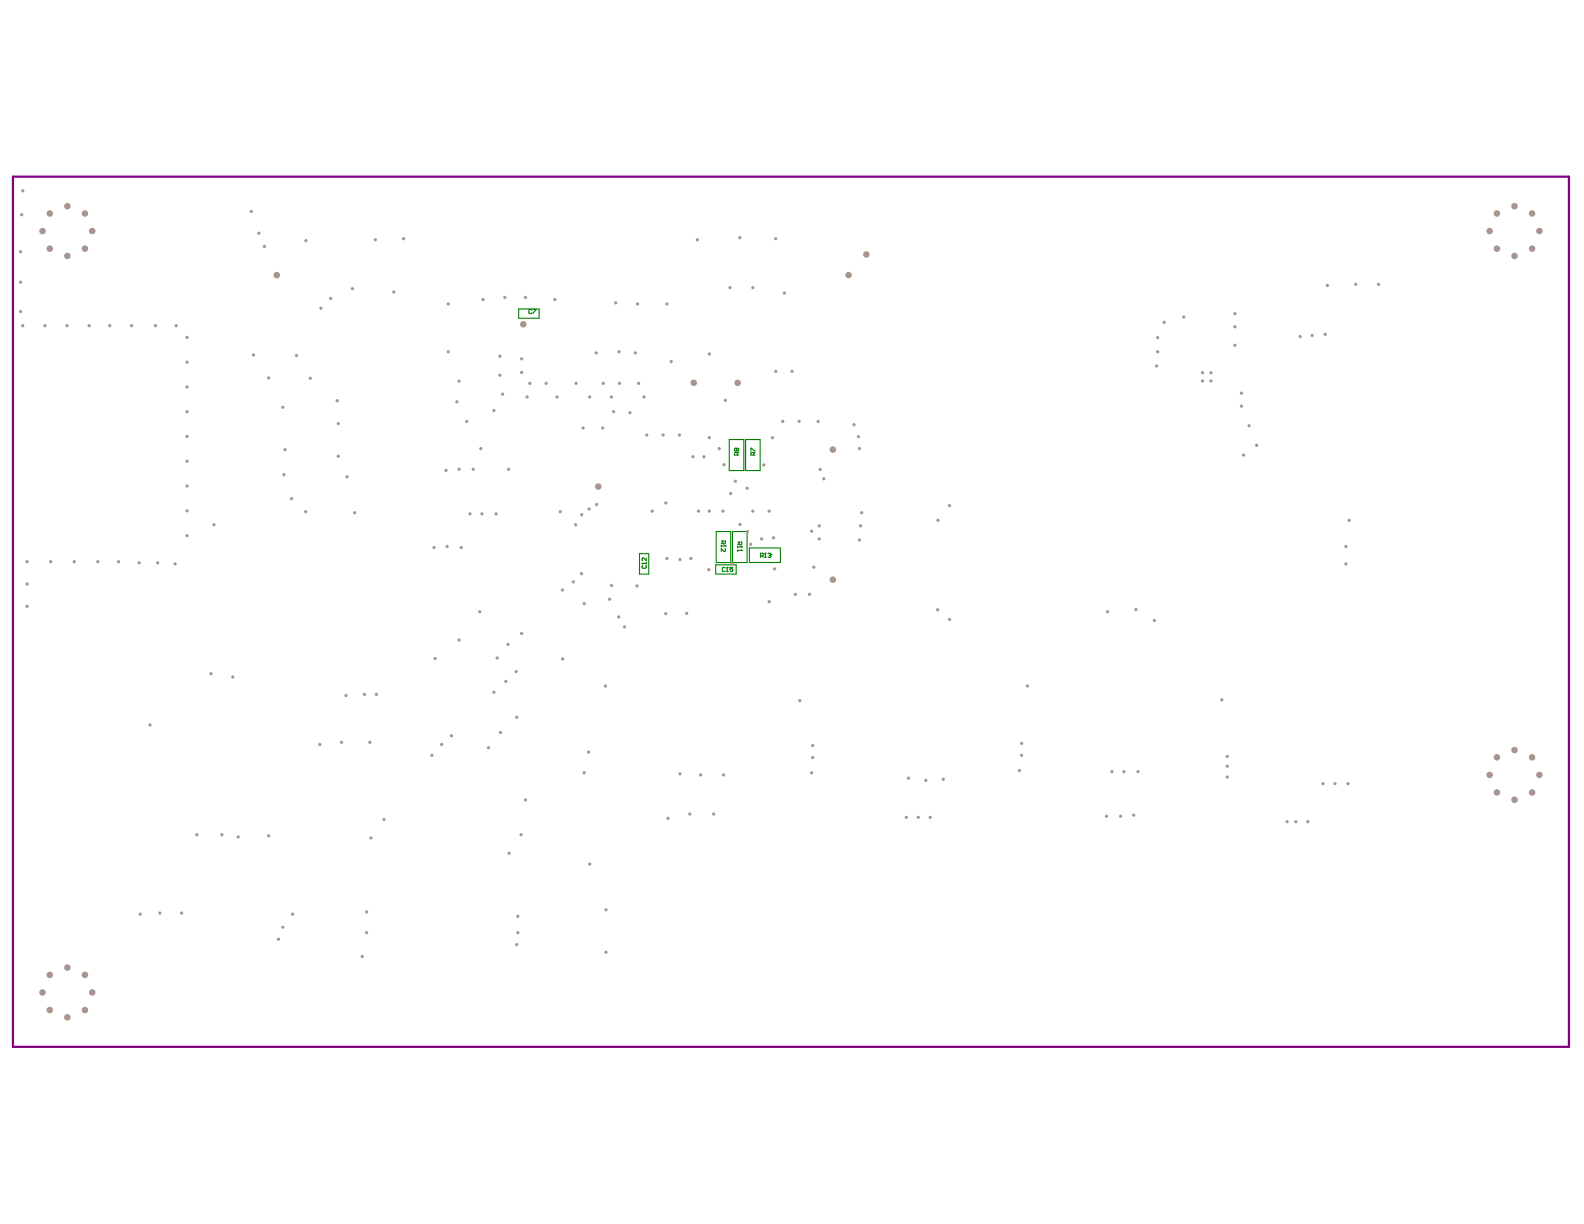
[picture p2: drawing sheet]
<svg xmlns="http://www.w3.org/2000/svg" width="279mm" height="216mm" viewBox="0 0 279 216" stroke-linecap="round" stroke-linejoin="round" font-family="sans-serif">
<path d="M91.5 54.5h3.6v1.6h-3.6zM128.6 77.5h2.6v5.5h-2.6zM131.5 77.5h2.6v5.5h-2.6zM112.8 97.7h1.6v3.6h-1.6zM126.2 99.6h3.7v1.7h-3.7zM126.3 93.8h2.6v5.4h-2.6zM129.2 93.8h2.6v5.4h-2.6zM132.2 96.7h5.5v2.5h-5.5z" fill="none" stroke="#008000" stroke-width=".19"/>
<g fill="none" stroke="#008000" stroke-width=".2">
<path d="M93.8 54.7l-.1-.1-.4 .1v.5l.1 .1 .4-.1M94 54.6h.5l-.5 .7M129.9 79.2l-.1-.1-.2 .1 .1 .3 .2-.1M129.9 79.2l.2-.1 .2 .1-.1 .3-.3-.1M129.9 79.2v.2M130.3 79.8l-.2 .2M132.4 79.5v-.4l.8 .4M133.2 79.8l-.3 .2M113.3 99.4h.1M113.3 99.4h.7M113.3 99.4l.1 .1M113.4 99.7l-.1 .2 .1 .3h.5l.1-.1-.1-.4"/>
<path d="M114 98.4v.5l-.5-.5-.2 .1 .1 .4M114 99.3v.2M127.2 95.4h.8v.4l-.4 .1-.1-.1v-.4M127.2 96.2v.2M127.2 96.3h.8M127.5 95.7l-.3 .2M127.8 96.8l.2 .1-.2 .4-.6-.5v.5M127.8 96.2l.2 .1M128 96.3h.1M130.1 80.3v-.4l-.2-.1-.3 .1v.4h.7M130.1 95.6h.7v.4l-.3 .1-.1-.1v-.4M130.1 96.4v.2"/>
<path d="M130.1 97v.2M130.1 96.5h.7M130.1 97.1h.7M130.4 95.9l-.3 .2M130.7 96.4l.1 .1M130.7 97l.1 .1M130.8 96.5h.1M130.8 97.1h.1M132.9 80.3v-.4l-.1-.1-.4 .1v.4h.8M134.1 98.1h.4l.1-.4-.1-.1h-.4v.7M134.4 98.1l.2 .2M134.9 98.3h.2"/>
<path d="M135 97.6h.1M135 97.6l-.1 .1M135 97.6v.7M135.5 97.7l.3-.1 .2 .2M135.7 97.9h.1M135.8 97.9l.2 .2-.2 .2-.3-.1M136 97.8h.1M136 97.8l-.2 .1M127.9 100.2l-.1-.1-.4 .1v.5l.1 .1 .4-.1M128.2 100.8h.2M128.3 100.1h.1M128.3 100.1v.7"/>
<path d="M128.3 100.1l-.1 .1M129.2 100.1h-.4v.3l.3-.1 .1 .4-.1 .1-.3-.1"/>
</g>
<path d="M2.3 31.2h274.4v153.5h-274.4z" fill="none" stroke="#800080" stroke-width=".39"/>
<g fill="#a6968d">
<circle cx="20.9" cy="99.1" r=".29"/>
<circle cx="24.5" cy="99.3" r=".29"/>
<circle cx="27.8" cy="99.3" r=".29"/>
<circle cx="30.9" cy="99.5" r=".29"/>
<circle cx="31.1" cy="57.4" r=".29"/>
<circle cx="27.4" cy="57.4" r=".29"/>
<circle cx="23.2" cy="57.4" r=".29"/>
<circle cx="19.4" cy="57.4" r=".29"/>
<circle cx="92.3" cy="57.2" r=".58"/>
<circle cx="131.9" cy="93.8" r=".29"/>
<circle cx="136.6" cy="100.3" r=".29"/>
<circle cx="128.9" cy="87" r=".29"/>
<circle cx="131.8" cy="86.1" r=".29"/>
<circle cx="134.7" cy="82" r=".29"/>
<circle cx="145.3" cy="84.5" r=".29"/>
<circle cx="144.7" cy="82.8" r=".29"/>
<circle cx="122.4" cy="67.5" r=".58"/>
<circle cx="146.9" cy="79.3" r=".58"/>
<circle cx="105.2" cy="89" r=".29"/>
<circle cx="103.9" cy="89.8" r=".29"/>
<circle cx="101.5" cy="92.6" r=".29"/>
<circle cx="37.7" cy="92.6" r=".29"/>
<circle cx="54.7" cy="66.7" r=".29"/>
<circle cx="102.6" cy="90.8" r=".29"/>
<circle cx="52.3" cy="62.7" r=".29"/>
<circle cx="46.6" cy="43.5" r=".29"/>
<circle cx="48.8" cy="48.5" r=".58"/>
<circle cx="127.7" cy="82" r=".29"/>
<circle cx="129.7" cy="84.9" r=".29"/>
<circle cx="26.5" cy="127.9" r=".29"/>
<circle cx="130.1" cy="67.5" r=".58"/>
<circle cx="130.5" cy="92.5" r=".29"/>
<circle cx="146.9" cy="102.2" r=".58"/>
<circle cx="135.7" cy="106.1" r=".29"/>
<circle cx="107.9" cy="103.3" r=".29"/>
<circle cx="107.5" cy="105.7" r=".29"/>
<circle cx="106.8" cy="121" r=".29"/>
<circle cx="141.1" cy="123.6" r=".29"/>
<circle cx="181.2" cy="121" r=".29"/>
<circle cx="112.4" cy="103.4" r=".29"/>
<circle cx="215.5" cy="123.4" r=".29"/>
<circle cx="117.4" cy="108.2" r=".29"/>
<circle cx="121.1" cy="108.2" r=".29"/>
<circle cx="125" cy="100.5" r=".29"/>
<circle cx="109.1" cy="108.8" r=".29"/>
<circle cx="110.2" cy="110.6" r=".29"/>
<circle cx="99.2" cy="116.2" r=".29"/>
<circle cx="89.7" cy="82.8" r=".29"/>
<circle cx="126.9" cy="79.1" r=".29"/>
<circle cx="128" cy="70.6" r=".29"/>
<circle cx="54" cy="42.5" r=".29"/>
<circle cx="152.8" cy="44.9" r=".58"/>
<circle cx="149.7" cy="48.5" r=".58"/>
<circle cx="167.5" cy="89.2" r=".29"/>
<circle cx="165.4" cy="91.8" r=".29"/>
<circle cx="165.4" cy="107.6" r=".29"/>
<circle cx="167.5" cy="109.3" r=".29"/>
<circle cx="105.5" cy="85.8" r=".58"/>
<circle cx="93.5" cy="67.6" r=".29"/>
<circle cx="92" cy="65.7" r=".29"/>
<circle cx="92" cy="63.3" r=".29"/>
<circle cx="88.2" cy="62.8" r=".29"/>
<circle cx="88.2" cy="66.2" r=".29"/>
<circle cx="88.7" cy="69.5" r=".29"/>
<circle cx="93" cy="70" r=".29"/>
<circle cx="98.2" cy="70" r=".29"/>
<circle cx="104" cy="70" r=".29"/>
<circle cx="107.8" cy="70" r=".29"/>
<circle cx="113.6" cy="70" r=".29"/>
<circle cx="112.6" cy="67.6" r=".29"/>
<circle cx="109.3" cy="67.6" r=".29"/>
<circle cx="106.4" cy="67.6" r=".29"/>
<circle cx="101.6" cy="67.6" r=".29"/>
<circle cx="96.3" cy="67.6" r=".29"/>
<circle cx="144.3" cy="74.3" r=".29"/>
<circle cx="141" cy="74.3" r=".29"/>
<circle cx="138.1" cy="74.3" r=".29"/>
<circle cx="119.8" cy="76.7" r=".29"/>
<circle cx="117" cy="76.7" r=".29"/>
<circle cx="114.1" cy="76.7" r=".29"/>
<circle cx="118.4" cy="63.8" r=".29"/>
<circle cx="125.1" cy="77.2" r=".29"/>
<circle cx="124.2" cy="80.6" r=".29"/>
<circle cx="122.2" cy="80.6" r=".29"/>
<circle cx="127.5" cy="90.2" r=".29"/>
<circle cx="125.1" cy="90.2" r=".29"/>
<circle cx="123.2" cy="90.2" r=".29"/>
<circle cx="135.7" cy="90.2" r=".29"/>
<circle cx="132.8" cy="90.2" r=".29"/>
<circle cx="117.4" cy="88.7" r=".29"/>
<circle cx="115" cy="90.2" r=".29"/>
<circle cx="102.6" cy="101.2" r=".29"/>
<circle cx="101.1" cy="102.6" r=".29"/>
<circle cx="99.2" cy="104.1" r=".29"/>
<circle cx="92" cy="111.7" r=".29"/>
<circle cx="89.6" cy="113.7" r=".29"/>
<circle cx="87.7" cy="116.1" r=".29"/>
<circle cx="103" cy="106.5" r=".29"/>
<circle cx="91.1" cy="118.5" r=".29"/>
<circle cx="89.2" cy="120.2" r=".29"/>
<circle cx="87.1" cy="122.1" r=".29"/>
<circle cx="79.6" cy="129.8" r=".29"/>
<circle cx="77.9" cy="131.3" r=".29"/>
<circle cx="76.2" cy="133.2" r=".29"/>
<circle cx="67.7" cy="144.6" r=".29"/>
<circle cx="65.4" cy="147.8" r=".29"/>
<circle cx="64.7" cy="160.9" r=".29"/>
<circle cx="64.7" cy="164.5" r=".29"/>
<circle cx="63.9" cy="168.7" r=".29"/>
<circle cx="91.3" cy="161.6" r=".29"/>
<circle cx="91.3" cy="164.5" r=".29"/>
<circle cx="91.1" cy="166.6" r=".29"/>
<circle cx="51.6" cy="161.2" r=".29"/>
<circle cx="49.9" cy="163.5" r=".29"/>
<circle cx="49.1" cy="165.7" r=".29"/>
<circle cx="47.4" cy="147.4" r=".29"/>
<circle cx="42" cy="147.6" r=".29"/>
<circle cx="39.1" cy="147.2" r=".29"/>
<circle cx="34.7" cy="147.2" r=".29"/>
<circle cx="32" cy="161.1" r=".29"/>
<circle cx="28.2" cy="161.1" r=".29"/>
<circle cx="24.7" cy="161.2" r=".29"/>
<circle cx="65.2" cy="130.9" r=".29"/>
<circle cx="60.2" cy="130.9" r=".29"/>
<circle cx="56.4" cy="131.3" r=".29"/>
<circle cx="66.4" cy="122.5" r=".29"/>
<circle cx="64.3" cy="122.5" r=".29"/>
<circle cx="61" cy="122.7" r=".29"/>
<circle cx="81.4" cy="96.6" r=".29"/>
<circle cx="78.9" cy="96.4" r=".29"/>
<circle cx="76.6" cy="96.6" r=".29"/>
<circle cx="112.1" cy="62.2" r=".29"/>
<circle cx="109.2" cy="62.1" r=".29"/>
<circle cx="105.2" cy="62.2" r=".29"/>
<circle cx="111.1" cy="72.8" r=".29"/>
<circle cx="108.2" cy="72.6" r=".29"/>
<circle cx="106.3" cy="75.5" r=".29"/>
<circle cx="102.9" cy="75.5" r=".29"/>
<circle cx="87.1" cy="72.4" r=".29"/>
<circle cx="82.3" cy="74.3" r=".29"/>
<circle cx="80.6" cy="70.9" r=".29"/>
<circle cx="81" cy="67.2" r=".29"/>
<circle cx="79.1" cy="62.1" r=".29"/>
<circle cx="117.6" cy="53.6" r=".29"/>
<circle cx="112.5" cy="53.6" r=".29"/>
<circle cx="108.6" cy="53.4" r=".29"/>
<circle cx="97.9" cy="52.8" r=".29"/>
<circle cx="92.7" cy="52.5" r=".29"/>
<circle cx="89" cy="52.5" r=".29"/>
<circle cx="85.2" cy="52.8" r=".29"/>
<circle cx="79.1" cy="53.6" r=".29"/>
<circle cx="136.8" cy="42.1" r=".29"/>
<circle cx="130.5" cy="41.9" r=".29"/>
<circle cx="123" cy="42.3" r=".29"/>
<circle cx="138.4" cy="51.7" r=".29"/>
<circle cx="132.8" cy="50.7" r=".29"/>
<circle cx="128.8" cy="50.7" r=".29"/>
<circle cx="69.5" cy="51.5" r=".29"/>
<circle cx="62.2" cy="50.9" r=".29"/>
<circle cx="58.3" cy="52.7" r=".29"/>
<circle cx="56.6" cy="54.4" r=".29"/>
<circle cx="45.7" cy="41.1" r=".29"/>
<circle cx="44.3" cy="37.3" r=".29"/>
<circle cx="71.2" cy="42.1" r=".29"/>
<circle cx="66.2" cy="42.3" r=".29"/>
<circle cx="59.5" cy="70.7" r=".29"/>
<circle cx="59.7" cy="74.7" r=".29"/>
<circle cx="59.7" cy="80.5" r=".29"/>
<circle cx="61.2" cy="84.1" r=".29"/>
<circle cx="49.9" cy="71.8" r=".29"/>
<circle cx="50.3" cy="79.3" r=".29"/>
<circle cx="50.1" cy="83.7" r=".29"/>
<circle cx="62.6" cy="90.4" r=".29"/>
<circle cx="53.9" cy="90.3" r=".29"/>
<circle cx="51.4" cy="88" r=".29"/>
<circle cx="47.4" cy="66.7" r=".29"/>
<circle cx="44.7" cy="62.6" r=".29"/>
<circle cx="84.6" cy="107.9" r=".29"/>
<circle cx="81" cy="112.9" r=".29"/>
<circle cx="76.8" cy="116.2" r=".29"/>
<circle cx="41.1" cy="119.4" r=".29"/>
<circle cx="37.2" cy="118.8" r=".29"/>
<circle cx="91.1" cy="126.5" r=".29"/>
<circle cx="88.3" cy="129.2" r=".29"/>
<circle cx="86.2" cy="131.9" r=".29"/>
<circle cx="92.7" cy="141.1" r=".29"/>
<circle cx="91.9" cy="147.2" r=".29"/>
<circle cx="89.8" cy="150.5" r=".29"/>
<circle cx="104" cy="152.4" r=".29"/>
<circle cx="106.9" cy="160.5" r=".29"/>
<circle cx="106.9" cy="168" r=".29"/>
<circle cx="127.6" cy="136.7" r=".29"/>
<circle cx="123.6" cy="136.7" r=".29"/>
<circle cx="119.9" cy="136.5" r=".29"/>
<circle cx="125.9" cy="143.6" r=".29"/>
<circle cx="121.7" cy="143.6" r=".29"/>
<circle cx="117.8" cy="144.4" r=".29"/>
<circle cx="166.4" cy="137.5" r=".29"/>
<circle cx="163.3" cy="137.6" r=".29"/>
<circle cx="160.2" cy="137.3" r=".29"/>
<circle cx="162" cy="144.2" r=".29"/>
<circle cx="159.9" cy="144.2" r=".29"/>
<circle cx="164.1" cy="144.2" r=".29"/>
<circle cx="200.7" cy="136.1" r=".29"/>
<circle cx="198.2" cy="136.1" r=".29"/>
<circle cx="196.1" cy="136.1" r=".29"/>
<circle cx="200" cy="143.8" r=".29"/>
<circle cx="197.7" cy="144" r=".29"/>
<circle cx="195.2" cy="144" r=".29"/>
<circle cx="180.2" cy="131.1" r=".29"/>
<circle cx="180.2" cy="133.2" r=".29"/>
<circle cx="179.8" cy="135.9" r=".29"/>
<circle cx="143.4" cy="131.5" r=".29"/>
<circle cx="143.4" cy="133.6" r=".29"/>
<circle cx="143.2" cy="136.3" r=".29"/>
<circle cx="216.5" cy="133.4" r=".29"/>
<circle cx="216.5" cy="135.2" r=".29"/>
<circle cx="216.5" cy="137.1" r=".29"/>
<circle cx="230.7" cy="144.9" r=".29"/>
<circle cx="228.6" cy="144.9" r=".29"/>
<circle cx="227" cy="144.9" r=".29"/>
<circle cx="235.5" cy="138.2" r=".29"/>
<circle cx="233.4" cy="138.2" r=".29"/>
<circle cx="237.8" cy="138.2" r=".29"/>
<circle cx="243.2" cy="50.2" r=".29"/>
<circle cx="239.1" cy="50.2" r=".29"/>
<circle cx="234.1" cy="50.3" r=".29"/>
<circle cx="233.7" cy="59" r=".29"/>
<circle cx="231.4" cy="59.2" r=".29"/>
<circle cx="229.3" cy="59.4" r=".29"/>
<circle cx="217.8" cy="60.9" r=".29"/>
<circle cx="217.8" cy="57.6" r=".29"/>
<circle cx="217.8" cy="55.3" r=".29"/>
<circle cx="208.8" cy="55.9" r=".29"/>
<circle cx="205.3" cy="56.9" r=".29"/>
<circle cx="204.2" cy="59.6" r=".29"/>
<circle cx="204.2" cy="62.1" r=".29"/>
<circle cx="204" cy="64.5" r=".29"/>
<circle cx="219" cy="69.3" r=".29"/>
<circle cx="219" cy="71.6" r=".29"/>
<circle cx="220.3" cy="75.1" r=".29"/>
<circle cx="221.7" cy="78.6" r=".29"/>
<circle cx="219.4" cy="80.3" r=".29"/>
<circle cx="238" cy="91.8" r=".29"/>
<circle cx="237.4" cy="96.4" r=".29"/>
<circle cx="237.4" cy="99.5" r=".29"/>
<circle cx="203.6" cy="109.4" r=".29"/>
<circle cx="200.4" cy="107.5" r=".29"/>
<circle cx="195.4" cy="107.9" r=".29"/>
<circle cx="152" cy="90.4" r=".29"/>
<circle cx="151.8" cy="92.8" r=".29"/>
<circle cx="151.6" cy="95.2" r=".29"/>
<circle cx="144.5" cy="92.8" r=".29"/>
<circle cx="144.5" cy="95.1" r=".29"/>
<circle cx="143.2" cy="93.7" r=".29"/>
<circle cx="143.5" cy="100" r=".29"/>
<circle cx="142.8" cy="104.8" r=".29"/>
<circle cx="140.3" cy="104.8" r=".29"/>
<circle cx="136.4" cy="94.9" r=".29"/>
<circle cx="134.3" cy="95.1" r=".29"/>
<circle cx="132.4" cy="96" r=".29"/>
<circle cx="129.1" cy="99.5" r=".29"/>
<circle cx="121.9" cy="98.5" r=".29"/>
<circle cx="119.9" cy="98.7" r=".29"/>
<circle cx="117.6" cy="98.5" r=".29"/>
<circle cx="87.5" cy="90.6" r=".29"/>
<circle cx="85" cy="90.6" r=".29"/>
<circle cx="82.9" cy="90.6" r=".29"/>
<circle cx="98.8" cy="90.3" r=".29"/>
<circle cx="83.5" cy="82.8" r=".29"/>
<circle cx="81" cy="82.8" r=".29"/>
<circle cx="78.7" cy="83" r=".29"/>
<circle cx="84.8" cy="79.1" r=".29"/>
<circle cx="139.7" cy="65.5" r=".29"/>
<circle cx="136.8" cy="65.5" r=".29"/>
<circle cx="125.1" cy="62.4" r=".29"/>
<circle cx="136.3" cy="77.2" r=".29"/>
<circle cx="151.6" cy="79.1" r=".29"/>
<circle cx="151.4" cy="77" r=".29"/>
<circle cx="150.6" cy="74.9" r=".29"/>
<circle cx="103.8" cy="132.7" r=".29"/>
<circle cx="103" cy="136.3" r=".29"/>
<circle cx="4" cy="57.4" r=".29"/>
<circle cx="7.9" cy="57.4" r=".29"/>
<circle cx="11.8" cy="57.4" r=".29"/>
<circle cx="15.7" cy="57.4" r=".29"/>
<circle cx="33" cy="59.5" r=".29"/>
<circle cx="33" cy="63.9" r=".29"/>
<circle cx="33" cy="68.3" r=".29"/>
<circle cx="33" cy="72.6" r=".29"/>
<circle cx="33" cy="77" r=".29"/>
<circle cx="33" cy="81.4" r=".29"/>
<circle cx="33" cy="85.7" r=".29"/>
<circle cx="33" cy="90.1" r=".29"/>
<circle cx="33" cy="94.5" r=".29"/>
<circle cx="17.3" cy="99.1" r=".29"/>
<circle cx="13.1" cy="99.1" r=".29"/>
<circle cx="8.9" cy="99.1" r=".29"/>
<circle cx="4.8" cy="99.1" r=".29"/>
<circle cx="4.8" cy="103" r=".29"/>
<circle cx="4.8" cy="106.9" r=".29"/>
<circle cx="3.6" cy="55" r=".29"/>
<circle cx="3.6" cy="49.8" r=".29"/>
<circle cx="3.6" cy="44.4" r=".29"/>
<circle cx="3.8" cy="37.9" r=".29"/>
<circle cx="4" cy="33.7" r=".29"/>
<circle cx="15" cy="172" r=".58"/>
<circle cx="11.9" cy="170.7" r=".58"/>
<circle cx="8.8" cy="172" r=".58"/>
<circle cx="8.8" cy="178.2" r=".58"/>
<circle cx="11.9" cy="179.4" r=".58"/>
<circle cx="15" cy="178.2" r=".58"/>
<circle cx="16.3" cy="175.1" r=".58"/>
<circle cx="7.5" cy="175.1" r=".58"/>
<circle cx="270.2" cy="133.6" r=".58"/>
<circle cx="267.1" cy="132.3" r=".58"/>
<circle cx="264" cy="133.6" r=".58"/>
<circle cx="264" cy="139.8" r=".58"/>
<circle cx="267.1" cy="141.1" r=".58"/>
<circle cx="270.2" cy="139.8" r=".58"/>
<circle cx="271.5" cy="136.7" r=".58"/>
<circle cx="262.8" cy="136.7" r=".58"/>
<circle cx="262.8" cy="40.8" r=".58"/>
<circle cx="271.5" cy="40.8" r=".58"/>
<circle cx="270.2" cy="43.9" r=".58"/>
<circle cx="267.1" cy="45.1" r=".58"/>
<circle cx="264" cy="43.9" r=".58"/>
<circle cx="264" cy="37.7" r=".58"/>
<circle cx="267.1" cy="36.4" r=".58"/>
<circle cx="270.2" cy="37.7" r=".58"/>
<circle cx="15" cy="37.7" r=".58"/>
<circle cx="11.9" cy="36.4" r=".58"/>
<circle cx="8.8" cy="37.7" r=".58"/>
<circle cx="8.8" cy="43.9" r=".58"/>
<circle cx="11.9" cy="45.1" r=".58"/>
<circle cx="15" cy="43.9" r=".58"/>
<circle cx="16.3" cy="40.8" r=".58"/>
<circle cx="7.5" cy="40.8" r=".58"/>
<circle cx="213.6" cy="65.7" r=".29"/>
<circle cx="213.6" cy="67.2" r=".29"/>
<circle cx="212.1" cy="67.2" r=".29"/>
<circle cx="212.1" cy="65.7" r=".29"/>
</g>
</svg>
